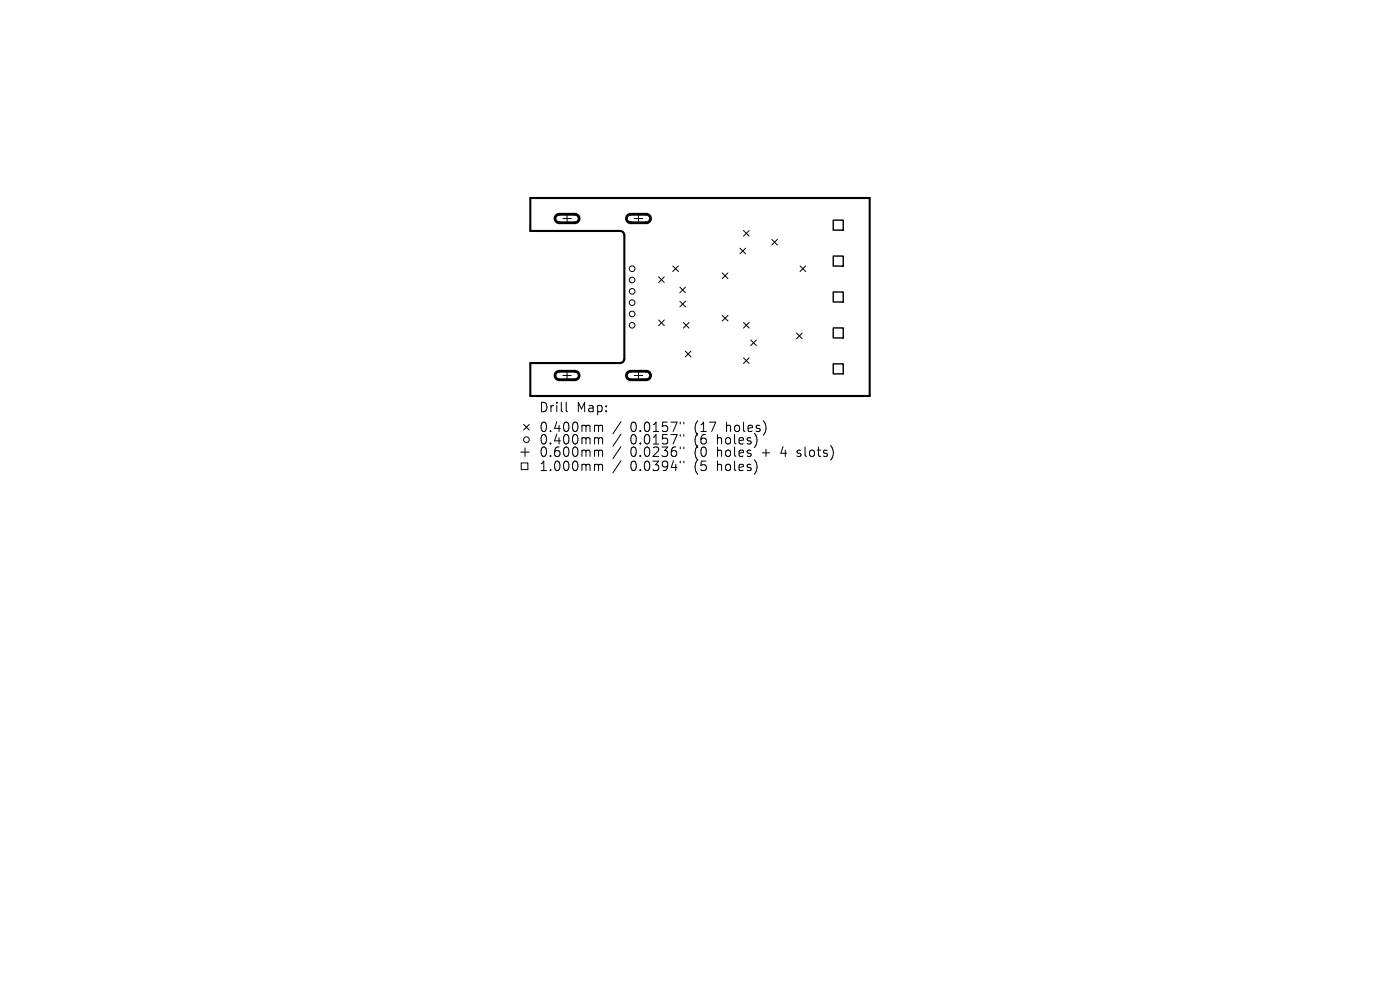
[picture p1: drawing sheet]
<svg xmlns="http://www.w3.org/2000/svg" width="297mm" height="210mm" viewBox="0 0 297 210" stroke-linecap="round" stroke-linejoin="round" font-family="sans-serif">
<defs><g id="words">
<g font-size="2.8">
<text x="114.3" y="87.7">Drill</text>
<text x="122.3" y="87.7">Map:</text>
<text x="114.3" y="91.9">0.400mm</text>
<text x="114.3" y="94.6">0.400mm</text>
<text x="133.7" y="91.9">0.0157&quot;</text>
<text x="133.7" y="94.6">0.0157&quot;</text>
<text x="147.4" y="91.9">(17</text>
<text x="147.4" y="94.6">(6</text>
<text x="152.4" y="94.6">holes)</text>
<text x="154.3" y="91.9">holes)</text>
<text x="114.3" y="97.2">0.600mm</text>
<text x="114.3" y="100.2">1.000mm</text>
<text x="133.7" y="97.2">0.0236&quot;</text>
<text x="133.7" y="100.2">0.0394&quot;</text>
<text x="147.4" y="97.2">(0</text>
<text x="147.4" y="100.2">(5</text>
<text x="152.4" y="97.2">holes</text>
<text x="152.4" y="100.2">holes)</text>
<text x="162.1" y="97.2">+</text>
<text x="166.3" y="97.2">4</text>
<text x="170" y="97.2">slots)</text>
</g>
</g></defs>
<path d="M112.5 42h72v42h-72v-7h19.1a.9 .9 0 0 0 .9-.9l-.1-26.3a.9 .9 0 0 0-.8-.8h-19.1z" fill="none" stroke="#000" stroke-width=".45"/>
<g fill="none" stroke="#000" stroke-width=".21">
<path d="M119.4 46.4h1.8M120.3 45.5v1.8M134.6 46.4h1.8M135.5 45.5v1.8M139.7 58.7l1.2 1.2M140.9 58.7l-1.2 1.2M142.7 56.4l1.2 1.2M143.9 56.4l-1.2 1.2M153.2 57.9l1.2 1.2M154.4 57.9l-1.2 1.2M157 52.7l1.2 1.2M157.7 48.9l1.2 1.2"/>
<path d="M158.2 52.7l-1.2 1.2M158.9 48.9l-1.2 1.2M163.7 50.8l1.2 1.2M164.9 50.8l-1.2 1.2M169.7 56.4l1.2 1.2M170.9 56.4l-1.2 1.2M119.4 79.7h1.8M120.3 78.8v1.8M134.6 79.7h1.8M135.5 78.8v1.8M139.7 67.9l1.2 1.2M140.9 67.9l-1.2 1.2"/>
<path d="M144.2 60.9l1.2 1.2M144.2 63.9l1.2 1.2M145 68.4l1.2 1.2M145.4 74.5l1.2 1.2M145.4 60.9l-1.2 1.2M145.4 63.9l-1.2 1.2M146.2 68.4l-1.2 1.2M146.6 74.5l-1.2 1.2M153.2 66.9l1.2 1.2M154.4 66.9l-1.2 1.2M157.7 68.4l1.2 1.2M157.7 75.9l1.2 1.2"/>
<path d="M158.9 68.4l-1.2 1.2M158.9 75.9l-1.2 1.2M159.3 72.1l1.2 1.2M160.5 72.1l-1.2 1.2M169 70.7l1.2 1.2M170.2 70.7l-1.2 1.2M110.5 95.9h1.8M110.6 98.2h1.4v1.4h-1.4zM111.1 90l1.2 1.2M111.4 95v1.8M112.3 90l-1.2 1.2M120.1 85.3v1.8l.3 .2"/>
<path d="M126.4 90.2h.3l.3 .3M126.4 92.8h.3l.3 .3M126.4 95.5h.3l.3 .3M126.4 98.5l.5 .1 .1 .2M127 90.5l.3-.3 .4 .1 .1 1.2M127 90.5v1M127 93.1v1.1M127 95.8v1M127 98.8v1M127 93.1l.3-.3 .4 .1 .1 1.3M127 95.8l.3-.3 .4 .1 .1 1.2M127 98.8l.3-.3 .4 .1 .1 1.2"/>
<path d="M131.7 89.4l-1.7 2.6M131.7 92.1l-1.7 2.6M131.7 94.7l-1.7 2.6M131.7 97.7l-1.7 2.6M144.3 89.5v.4M144.3 92.2v.4M144.3 94.8v.4M144.3 97.8v.4M145.1 89.5v.4M145.1 92.2v.4M145.1 94.8v.4M145.1 97.8v.4"/>
<path d="M169.1 96.7l.2 .1M169.2 95.6v.5"/>
<circle cx="134.1" cy="57" r=".6"/>
<circle cx="134.1" cy="59.4" r=".6"/>
<circle cx="134.1" cy="69" r=".6"/>
<circle cx="134.1" cy="66.6" r=".6"/>
<circle cx="134.1" cy="64.2" r=".6"/>
<circle cx="134.1" cy="61.8" r=".6"/>
<circle cx="111.7" cy="93.3" r=".6"/>
</g>
<path d="M118 45.7l.6-.2h3.4a.9 .9 0 0 1 .9 .9 .9 .9 0 0 1-.9 .9h-3.3a.9 .9 0 0 1-.9-.6 .9 .9 0 0 1 .2-1zM133.2 45.7l.5-.2h3.4a.9 .9 0 0 1 .9 .9 .9 .9 0 0 1-.9 .9h-3.3a.9 .9 0 0 1-.8-.6 .9 .9 0 0 1 .2-1zM118 79l.6-.2h3.4a.9 .9 0 0 1 .9 .9 .9 .9 0 0 1-.9 .9h-3.3a.9 .9 0 0 1-.9-.6 .9 .9 0 0 1 .2-1zM133.2 79l.5-.2h3.4a.9 .9 0 0 1 .9 .9 .9 .9 0 0 1-.9 .9h-3.3a.9 .9 0 0 1-.8-.6 .9 .9 0 0 1 .2-1z" fill="none" stroke="#000" stroke-width=".6"/>
<path d="M176.8 46.7h2.1v2.1h-2.1zM176.8 54.3h2.1v2.1h-2.1zM176.8 61.9h2.1v2.2h-2.1zM176.8 69.6h2.1v2.1h-2.1zM176.8 77.2h2.1v2.1h-2.1z" fill="none" stroke="#000" stroke-width=".3"/>
<use href="#words"/>
</svg>
